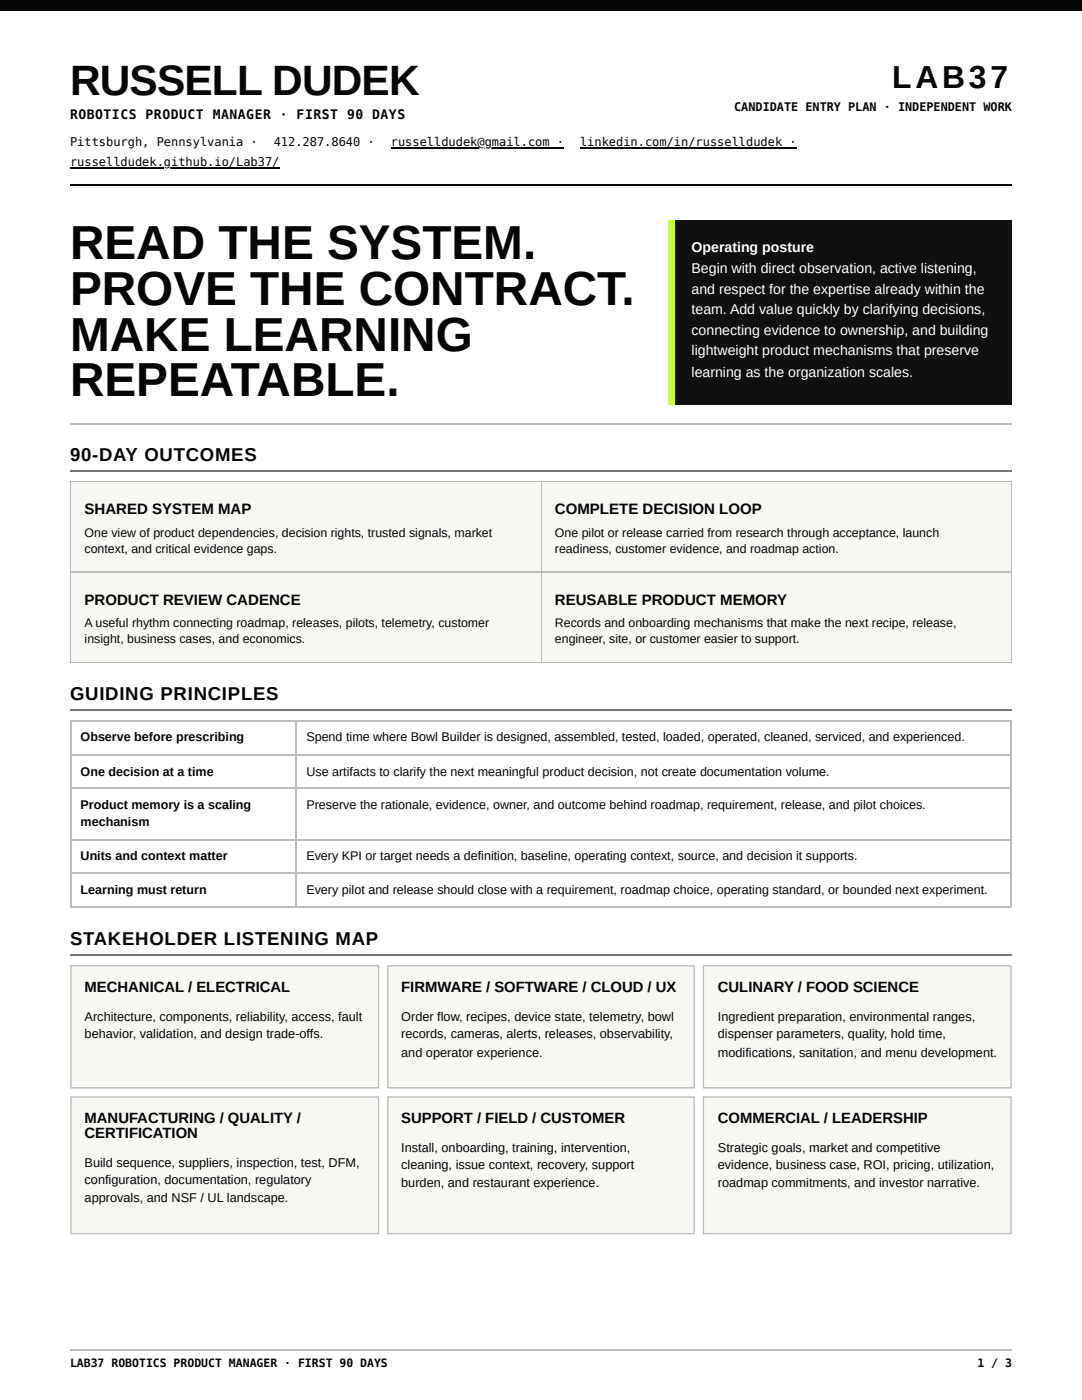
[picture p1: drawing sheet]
<svg xmlns="http://www.w3.org/2000/svg" width="216mm" height="279mm" viewBox="0 0 216 279" stroke-linecap="round" stroke-linejoin="round" font-family="sans-serif">
<defs><g id="words">
<g font-size="9.5" fill="#050505">
<text x="14" y="51.6">READ THE SYSTEM.</text>
<text x="14" y="60.9">PROVE THE CONTRACT.</text>
<text x="14" y="70.1">MAKE LEARNING</text>
<text x="14" y="79.1">REPEATABLE.</text>
</g>
<text font-size="8.5" fill="#050505" x="14" y="19.1">RUSSELL DUDEK</text>
<text font-size="6.3" fill="#050505" x="178" y="17.5">LAB37</text>
<g font-size="3.7" fill="#050505">
<text x="14" y="92.1">90-DAY OUTCOMES</text>
<text x="14" y="139.7">GUIDING PRINCIPLES</text>
<text x="14" y="188.6">STAKEHOLDER LISTENING MAP</text>
</g>
<g font-size="3" fill="#050505">
<text x="16.9" y="102.7">SHARED SYSTEM MAP</text>
<text x="110.7" y="102.7">COMPLETE DECISION LOOP</text>
<text x="16.9" y="120.7">PRODUCT REVIEW CADENCE</text>
<text x="110.7" y="120.7">REUSABLE PRODUCT MEMORY</text>
<text x="16.9" y="197.9">MECHANICAL / ELECTRICAL</text>
<text x="80.1" y="197.9">FIRMWARE / SOFTWARE / CLOUD / UX</text>
<text x="143.2" y="197.9">CULINARY / FOOD SCIENCE</text>
<text x="16.9" y="224.1">MANUFACTURING / QUALITY /</text>
<text x="16.9" y="227">CERTIFICATION</text>
<text x="80.1" y="224.1">SUPPORT / FIELD / CUSTOMER</text>
<text x="143.2" y="224.1">COMMERCIAL / LEADERSHIP</text>
</g>
<g font-size="2.8" fill="#fff">
<text x="138" y="50.3">Operating posture</text>
<text x="138" y="54.5">Begin with direct observation, active listening,</text>
<text x="138" y="58.7">and respect for the expertise already within the</text>
<text x="138" y="62.7">team. Add value quickly by clarifying decisions,</text>
<text x="138" y="66.9">connecting evidence to ownership, and building</text>
<text x="138" y="70.9">lightweight product mechanisms that preserve</text>
<text x="138" y="75.1">learning as the organization scales.</text>
</g>
<text font-size="2.6" fill="#050505" x="14" y="23.8">ROBOTICS PRODUCT MANAGER · FIRST 90 DAYS</text>
<g font-size="2.5" fill="#050505">
<text x="16.9" y="107.2">One view of product dependencies, decision rights, trusted signals, market</text>
<text x="110.7" y="107.2">One pilot or release carried from research through acceptance, launch</text>
<text x="16.9" y="110.3">context, and critical evidence gaps.</text>
<text x="110.7" y="110.3">readiness, customer evidence, and roadmap action.</text>
<text x="16.9" y="125.1">A useful rhythm connecting roadmap, releases, pilots, telemetry, customer</text>
<text x="110.7" y="125.1">Records and onboarding mechanisms that make the next recipe, release,</text>
<text x="16.9" y="128.3">insight, business cases, and economics.</text>
<text x="110.7" y="128.3">engineer, site, or customer easier to support.</text>
<text x="16.1" y="147.9">Observe before prescribing</text>
<text x="61.1" y="147.9">Spend time where Bowl Builder is designed, assembled, tested, loaded, operated, cleaned, serviced, and experienced.</text>
<text x="16.1" y="154.8">One decision at a time</text>
<text x="61.1" y="154.8">Use artifacts to clarify the next meaningful product decision, not create documentation volume.</text>
<text x="16.1" y="161.4">Product memory is a scaling</text>
<text x="61.1" y="161.4">Preserve the rationale, evidence, owner, and outcome behind roadmap, requirement, release, and pilot choices.</text>
<text x="16.1" y="164.8">mechanism</text>
<text x="16.1" y="171.7">Units and context matter</text>
<text x="61.1" y="171.7">Every KPI or target needs a definition, baseline, operating context, source, and decision it supports.</text>
<text x="16.1" y="178.3">Learning must return</text>
<text x="61.1" y="178.3">Every pilot and release should close with a requirement, roadmap choice, operating standard, or bounded next experiment.</text>
<text x="16.9" y="203.7">Architecture, components, reliability, access, fault</text>
<text x="80.1" y="203.7">Order flow, recipes, device state, telemetry, bowl</text>
<text x="143.2" y="203.7">Ingredient preparation, environmental ranges,</text>
<text x="16.9" y="207.2">behavior, validation, and design trade-offs.</text>
<text x="80.1" y="207.2">records, cameras, alerts, releases, observability,</text>
<text x="143.2" y="207.2">dispenser parameters, quality, hold time,</text>
<text x="80.1" y="210.9">and operator experience.</text>
<text x="143.2" y="210.9">modifications, sanitation, and menu development.</text>
<text x="16.9" y="232.8">Build sequence, suppliers, inspection, test, DFM,</text>
<text x="80.1" y="229.9">Install, onboarding, training, intervention,</text>
<text x="80.1" y="233.4">cleaning, issue context, recovery, support</text>
<text x="143.2" y="229.9">Strategic goals, market and competitive</text>
<text x="143.2" y="233.4">evidence, business case, ROI, pricing, utilization,</text>
<text x="16.9" y="236.3">configuration, documentation, regulatory</text>
<text x="16.9" y="240">approvals, and NSF / UL landscape.</text>
<text x="80.1" y="236.8">burden, and restaurant experience.</text>
<text x="143.2" y="236.8">roadmap commitments, and investor narrative.</text>
</g>
<g font-size="2.4" fill="#050505">
<text x="146.5" y="22.2">CANDIDATE ENTRY PLAN · INDEPENDENT WORK</text>
<text x="14" y="29.1">Pittsburgh, Pennsylvania ·</text>
<text x="54.6" y="29.1">412.287.8640 ·</text>
<text x="78" y="29.1">russelldudek@gmail.com ·</text>
<text x="115.7" y="29.1">linkedin.com/in/russelldudek ·</text>
<text x="14" y="33.1">russelldudek.github.io/Lab37/</text>
</g>
<g font-size="2.3" fill="#050505">
<text x="14" y="272.8">LAB37 ROBOTICS PRODUCT MANAGER · FIRST 90 DAYS</text>
<text x="195" y="272.8">1 / 3</text>
</g>
</g></defs>
<path d="M14 36.9h187.9" fill="none" stroke="#050505" stroke-width=".26"/>
<path d="M14 84.5h187.9" fill="none" stroke="#bbb" stroke-width=".26"/>
<path d="M14 94.1h187.9" fill="none" stroke="#777" stroke-width=".26"/>
<path d="M14 96h187.9v36.3h-187.9z" fill="#bbb"/>
<path d="M14.2 96.2h187.5v36h-187.5zM14 143.8h187.9M14 150.7h187.9M14 157.3h187.9M14.2 143.7v37.5M59.1 143.7v37.5M201.7 143.7v37.5M14 167.6h187.9M14 174.2h187.9M14 181.1h187.9" fill="none" stroke="#bbb" stroke-width=".26"/>
<path d="M14 141.7h187.9M14 190.6h187.9" fill="none" stroke="#777" stroke-width=".26"/>
<path d="M14 33.5h41.8M78 29.5h34.6M115.7 29.5h43.3" fill="none" stroke="#050505" stroke-width=".26"/>
<path d="M133.3 43.9h68.6v36.8h-68.6z" fill="#101010"/>
<path d="M133.3 43.9h1.4v36.8h-1.4z" fill="#caff38"/>
<g fill="#f7f7f4">
<path d="M14.3 96.3h93.6v17.7h-93.6z"/>
<path d="M108.2 96.3h93.4v17.7h-93.4z"/>
<path d="M14.3 114.3h93.6v17.7h-93.6z"/>
<path d="M108.2 114.3h93.4v17.7h-93.4z"/>
<path d="M14 192.6h61.7v24.6h-61.7z"/>
</g>
<path d="M14.2 192.7h61.3v24.4h-61.3z" fill="none" stroke="#bbb" stroke-width=".26"/>
<path d="M77.3 192.6h61.3v24.6h-61.3z" fill="#f7f7f4"/>
<path d="M77.4 192.7h61.1v24.4h-61.1z" fill="none" stroke="#bbb" stroke-width=".26"/>
<path d="M140.2 192.6h61.7v24.6h-61.7z" fill="#f7f7f4"/>
<path d="M140.4 192.7h61.3v24.4h-61.3z" fill="none" stroke="#bbb" stroke-width=".26"/>
<path d="M14 218.8h61.7v27.5h-61.7z" fill="#f7f7f4"/>
<path d="M14.2 218.9h61.3v27.3h-61.3z" fill="none" stroke="#bbb" stroke-width=".26"/>
<path d="M77.3 218.8h61.3v27.5h-61.3z" fill="#f7f7f4"/>
<path d="M77.4 218.9h61.1v27.3h-61.1z" fill="none" stroke="#bbb" stroke-width=".26"/>
<path d="M140.2 218.8h61.7v27.5h-61.7z" fill="#f7f7f4"/>
<path d="M140.4 218.9h61.3v27.3h-61.3z" fill="none" stroke="#bbb" stroke-width=".26"/>
<path d="M0 0h215.9v2.1h-215.9z" fill="#050505"/>
<path d="M14 269.5h187.9" fill="none" stroke="#bbb" stroke-width=".26"/>
<use href="#words"/>
</svg>
